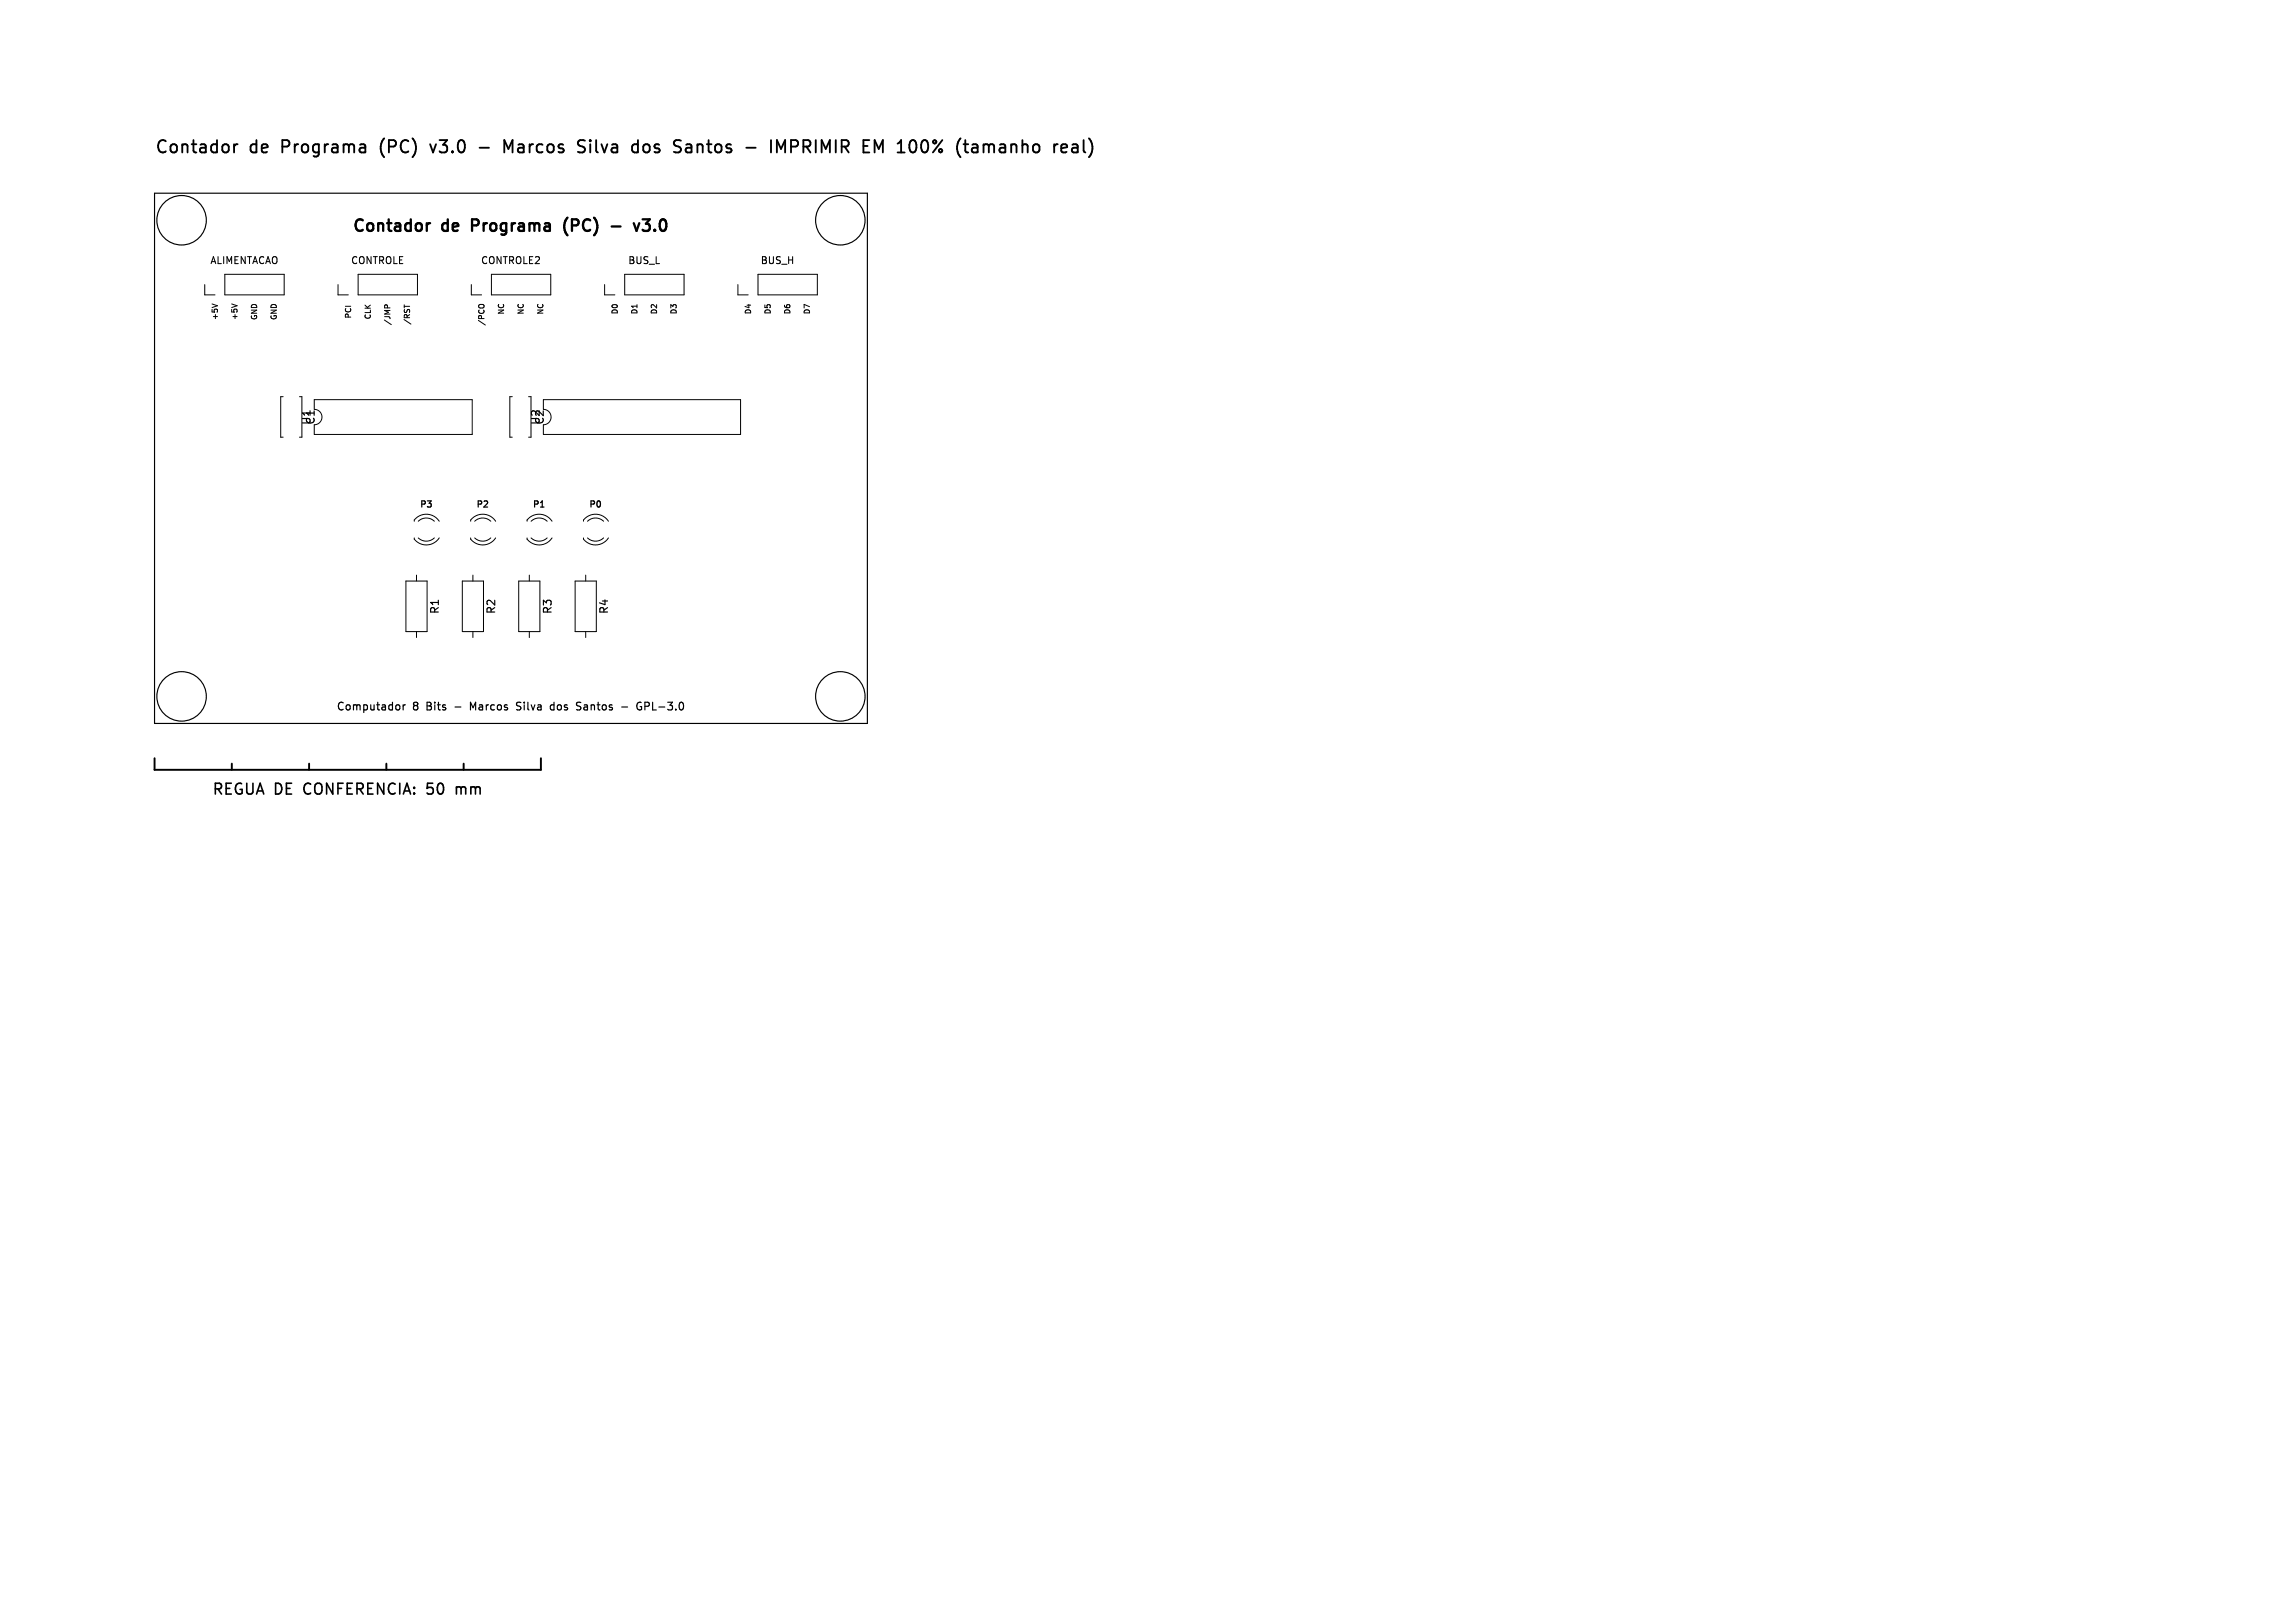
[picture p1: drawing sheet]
<svg xmlns="http://www.w3.org/2000/svg" width="297mm" height="210mm" viewBox="0 0 297 210" stroke-linecap="round" stroke-linejoin="round" font-family="sans-serif">
<defs><g id="words">
<g font-size="2.2">
<text x="20" y="20.2">Contador</text>
<text x="32.4" y="20.2">de</text>
<text x="36.8" y="20.2">Programa</text>
<text x="49.9" y="20.2">(PC)</text>
<text x="56.9" y="20.2">v3.0</text>
<text x="67.1" y="20.2">Marcos</text>
<text x="77.1" y="20.2">Silva</text>
<text x="84.5" y="20.2">dos</text>
<text x="90.3" y="20.2">Santos</text>
<text x="103.6" y="20.2">IMPRIMIR</text>
<text x="116" y="20.2">EM 100%</text>
<text x="128.9" y="20.2">(tamanho</text>
</g>
<g font-size="2.1">
<text x="45.4" y="30.4">Contador</text>
<text x="57.2" y="30.4">de</text>
<text x="61.6" y="30.4">Programa</text>
<text x="74.2" y="30.4">(PC)</text>
<text x="84.5" y="30.4">v3.0</text>
</g>
<g font-size="1.9">
<text x="27.4" y="103.1">REGUA DE</text>
<text x="39.6" y="103.1">CONFERENCIA:</text>
<text x="55.9" y="103.1">50</text>
<text x="60" y="103.1">mm</text>
</g>
<g font-size="1.4">
<text x="40.4" y="55.1" transform="rotate(-90 40.4 55.1)">U1</text>
<text x="70" y="55.1" transform="rotate(-90 70 55.1)">U2</text>
<text x="57" y="79.6" transform="rotate(-90 57 79.6)">R1</text>
<text x="64.3" y="79.6" transform="rotate(-90 64.3 79.6)">R2</text>
<text x="71.6" y="79.6" transform="rotate(-90 71.6 79.6)">R3</text>
<text x="78.9" y="79.6" transform="rotate(-90 78.9 79.6)">R4</text>
<text x="43.5" y="92.1">Computador</text>
<text x="53.4" y="92.1">8</text>
<text x="55.4" y="92.1">Bits</text>
<text x="59.3" y="92.1">-</text>
<text x="61.5" y="92.1">Marcos</text>
<text x="67.8" y="92.1">Silva</text>
<text x="72.4" y="92.1">dos</text>
<text x="76" y="92.1">Santos</text>
<text x="82.1" y="92.1">-</text>
<text x="84.3" y="92.1">GPL-3.0</text>
</g>
<g font-size="1.3">
<text x="27.1" y="34.4">ALIMENTACAO</text>
<text x="45.3" y="34.4">CONTROLE</text>
<text x="62.2" y="34.4">CONTROLE2</text>
<text x="81.2" y="34.4">BUS_L</text>
<text x="98.3" y="34.4">BUS_H</text>
</g>
<g font-size="1.1">
<text x="54.2" y="65.9">P3</text>
<text x="61.5" y="65.9">P2</text>
<text x="68.8" y="65.9">P1</text>
<text x="76.1" y="65.9">P0</text>
</g>
<g font-size="1">
<text x="28.3" y="41.5" transform="rotate(-90 28.3 41.5)">+5V</text>
<text x="30.9" y="41.5" transform="rotate(-90 30.9 41.5)">+5V</text>
<text x="33.4" y="41.5" transform="rotate(-90 33.4 41.5)">GND</text>
<text x="36" y="41.5" transform="rotate(-90 36 41.5)">GND</text>
<text x="45.6" y="41.3" transform="rotate(-90 45.6 41.3)">PCI</text>
<text x="48.1" y="41.4" transform="rotate(-90 48.1 41.4)">CLK</text>
<text x="65.4" y="40.8" transform="rotate(-90 65.4 40.8)">NC</text>
<text x="67.9" y="40.8" transform="rotate(-90 67.9 40.8)">NC</text>
<text x="70.5" y="40.8" transform="rotate(-90 70.5 40.8)">NC</text>
<text x="80.1" y="40.7" transform="rotate(-90 80.1 40.7)">D0</text>
<text x="82.6" y="40.7" transform="rotate(-90 82.6 40.7)">D1</text>
<text x="85.2" y="40.7" transform="rotate(-90 85.2 40.7)">D2</text>
<text x="87.7" y="40.7" transform="rotate(-90 87.7 40.7)">D3</text>
<text x="97.3" y="40.7" transform="rotate(-90 97.3 40.7)">D4</text>
<text x="99.9" y="40.7" transform="rotate(-90 99.9 40.7)">D5</text>
<text x="102.4" y="40.7" transform="rotate(-90 102.4 40.7)">D6</text>
<text x="105" y="40.7" transform="rotate(-90 105 40.7)">D7</text>
<text x="50.7" y="42.2" transform="rotate(-90 50.7 42.2)">/JMP</text>
<text x="53.2" y="42.1" transform="rotate(-90 53.2 42.1)">/RST</text>
<text x="62.8" y="42.2" transform="rotate(-90 62.8 42.2)">/PCO</text>
</g>
</g></defs>
<g fill="none" stroke="#000" stroke-width=".13">
<path d="M26.5 36.8v1.4h1.3M27.4 39.3l.7 .3M29.1 35.5h7.7v2.7h-7.7zM30 39.3l.7 .3M43.7 36.8v1.4h1.4M46.3 35.5h7.7v2.7h-7.7zM49.8 39.8v-.2l.1-.2 .2 .1v.3M52.3 39.4v.4M61 36.8v1.4h1.3M61.9 39.6l.3-.2h.3l.1 .2M63.6 35.5h7.7v2.7h-7.7zM78.2 36.8v1.4h1.4"/>
<path d="M80.8 35.5h7.7v2.7h-7.7zM95.5 36.8v1.4h1.3M98.1 35.5h7.7v2.7h-7.7zM36.6 51.3h-.3v5.3h.3M38.8 51.3h.3v5.3h-.3M40.7 51.7h20.4v4.5h-20.4v-1.2a1 1 0 0 0 1-1 1 1 0 0 0-1-1zM66.3 51.3h-.3v5.3h.3M68.4 51.3h.3v5.3h-.3M70.3 51.7h25.5v4.5h-25.5v-1.2a1 1 0 0 0 1-1 1 1 0 0 0-1-1zM52.5 75.2h2.8v6.5h-2.8zM53.6 67.4a1.18 1.18 0 0 1 .9-.8 1.99 1.99 0 0 1 2.3 .8M53.9 74.4v.8"/>
<path d="M54.1 67.4a1.5 1.5 0 0 1 2.1 0M54.1 69.6a1.5 1.5 0 0 0 2.1 0M56.8 69.6a1.99 1.99 0 0 1-3.2 .2v-.2M59.8 75.2h2.8v6.5h-2.8zM60.9 67.4a1.18 1.18 0 0 1 .9-.8 1.99 1.99 0 0 1 2.3 .8M61.2 74.4v.8M61.4 67.4a1.5 1.5 0 0 1 2.1 0M61.4 69.6a1.5 1.5 0 0 0 2.1 0M64.1 69.6a1.99 1.99 0 0 1-3.2 .2v-.2M67.1 75.2h2.8v6.5h-2.8zM68.2 67.4a1.18 1.18 0 0 1 .9-.8 1.99 1.99 0 0 1 2.3 .8M68.5 74.4v.8"/>
<path d="M68.7 67.4a1.5 1.5 0 0 1 2.1 0M68.7 69.6a1.5 1.5 0 0 0 2.1 0M71.4 69.6a1.99 1.99 0 0 1-3.2 .2v-.2M74.4 75.2h2.8v6.5h-2.8zM75.5 67.4a1.18 1.18 0 0 1 .9-.8 1.99 1.99 0 0 1 2.3 .8M75.8 74.4v.8M76 67.4a1.5 1.5 0 0 1 2.1 0M76 69.6a1.5 1.5 0 0 0 2.1 0M78.7 69.6a1.99 1.99 0 0 1-3.2 .2v-.2M53.9 81.7v.8M61.2 81.7v.8M68.5 81.7v.8"/>
<path d="M75.8 81.7v.8"/>
</g>
<g fill="none" stroke="#000" stroke-width=".15">
<path d="M20 25h92.2v68.6h-92.2zM51.6 91.2l.1 .2v.3l-.1 .2M52.2 91.2v.7M52.5 91.2h-.2l-.1 .2M61.2 91.6l-.3-.7v1M67.4 91.8l-.2 .1-.4-.1M67.4 90.9h-.4l-.2 .2 .1 .2 .5 .2M71.2 91.7l.2 .2 .3-.1M71.7 91.2h-.3l-.2 .2M71.7 90.9v1M75 90.9h.2M75.1 91.4l.1 .2-.1 .2"/>
<path d="M75.7 91.2h-.1M75.7 91.5a.2 .2 0 0 0-.2 .2 .2 .2 0 0 0 .2 .2M80.5 91.5h.7M82.8 91.4h.2v.4M83 90.9h-.1a.4 .4 0 0 0-.5 .4M83.9 90.9h-.4v1M83.9 91.3l-.4 .1"/>
<circle cx="23.5" cy="28.5" r="3.2"/>
<circle cx="108.7" cy="28.5" r="3.2"/>
<circle cx="23.5" cy="90.1" r="3.2"/>
<circle cx="108.7" cy="90.1" r="3.2"/>
</g>
<path d="M69.9 65.6h.5" fill="none" stroke="#000" stroke-width=".16"/>
<path d="M55.2 28.9v1M55.7 28.9a.38 .38 0 0 0-.5 .3M73.4 28.2a1.72 1.72 0 0 0 0 2.2M79.2 29.3h1.1M82 28.9l.4 1 .3-1M83.2 28.4h.9l-.5 .5h.2M83.2 29.7l.2 .2h.4" fill="none" stroke="#000" stroke-width=".3"/>
<path d="M20 98.1v1.5h50v-1.5M30 98.8v.8M40 98.8v.8M50 98.8v.8M60 98.8v.8" fill="none" stroke="#000" stroke-width=".25"/>
<path d="M59.1 101.8v.9M59.5 101.8l-.4 .1" fill="none" stroke="#000" stroke-width=".21"/>
<g fill="none" stroke="#000" stroke-width=".24">
<path d="M30.3 18.7v1M30.7 18.7a.41 .41 0 0 0-.4 .3M49.3 18.6v.4v.7M55.7 18.7l.3 1 .4-1M62.1 19.1h1.2M65.3 19.7v-1.6l.5 1.2 .5-1.2v1.6M75.1 18.9a.58 .58 0 0 1 .6 .4 .41 .41 0 0 1-.3 .4h-.4M75.1 18.1l.6 .1M76.4 18.1v.2M76.4 18.7v1M76.4 18.1l-.1 .1 .1 .1M76.4 18.1l.1 .1-.1 .1"/>
<path d="M83.9 18.7a.43 .43 0 0 0-.7 .3v.4a.43 .43 0 0 0 .7 .3M88.8 18.7h.2h.4l.1 1M88.8 19.7h.2h.5M89.5 19l-.7 .2M99.8 18.1v1.6M100.5 19.7v-1.6l.6 1.2 .5-1.2v1.6M103.1 18.2l-.7-.1v1.6M103.1 18.9l-.7 .1M127.3 18.8a.4 .4 0 0 1 .7 .1M128 18.9v.8M128.4 18.7h-.2l-.2 .2M138.9 18.7h.5l.1 1"/>
<path d="M139.5 19l-.6 .1M139.5 19.7h-.6M140.2 18.1v1.4l.3 .2M140.9 17.9a1.83 1.83 0 0 1 0 2.4"/>
</g>
<use href="#words"/>
</svg>
